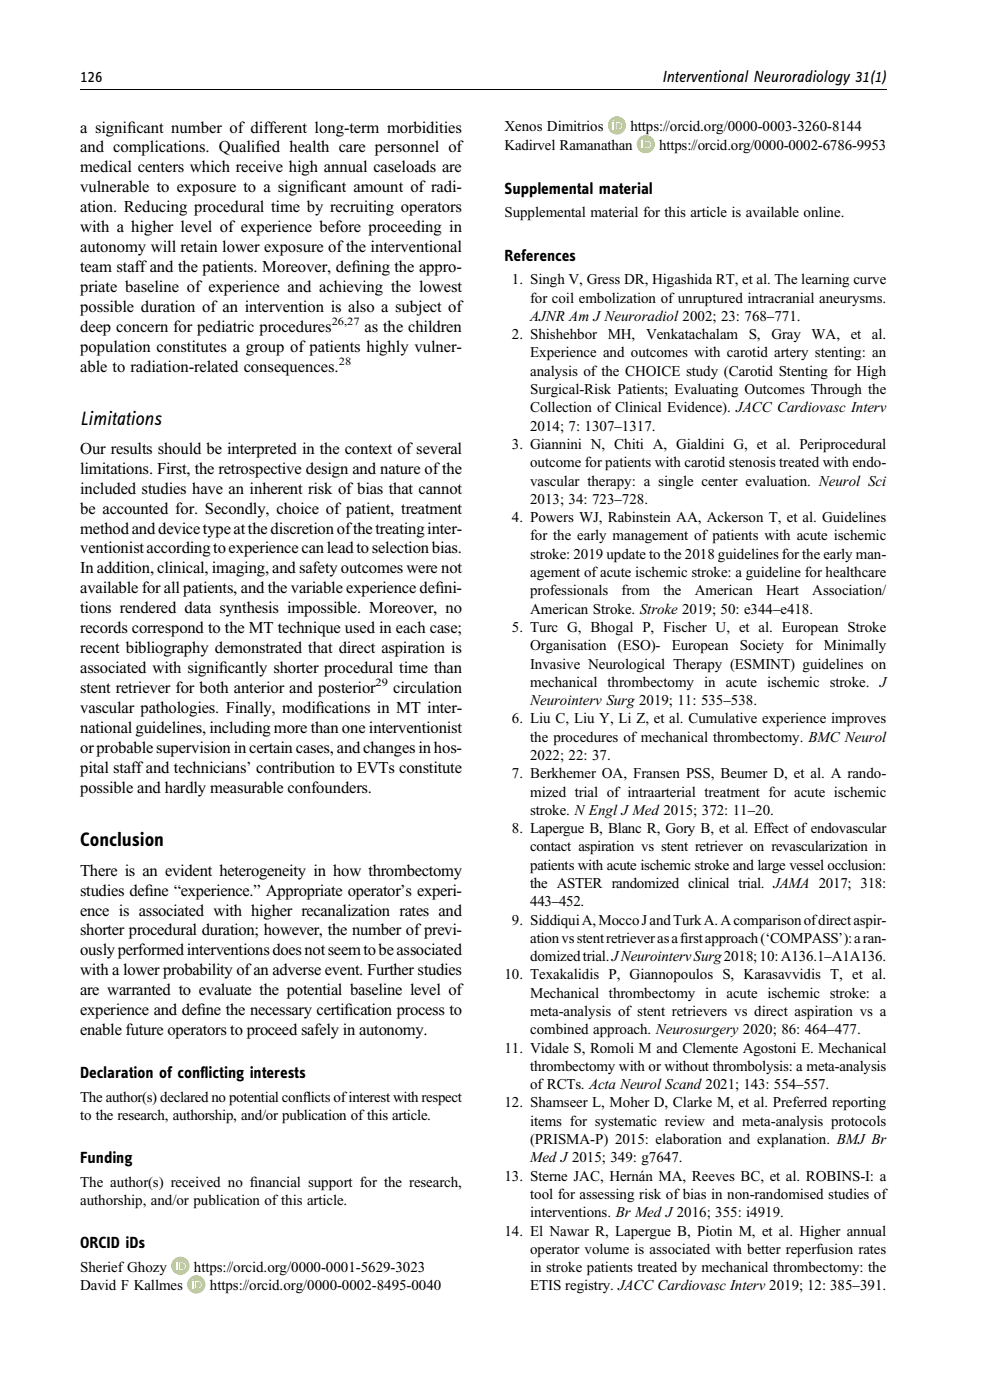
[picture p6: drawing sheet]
<svg xmlns="http://www.w3.org/2000/svg" width="210mm" height="297mm" viewBox="0 0 210 297" stroke-linecap="round" stroke-linejoin="round" font-family="sans-serif">
<defs><g id="words">
<g font-size="4.2">
<text x="17" y="90.3">Limitations</text>
<text x="17" y="179.4">Conclusion</text>
</g>
<g font-size="3.5">
<text x="17" y="17.5">126</text>
<text x="140.4" y="17.5">Interventional Neuroradiology 31(1)</text>
<text x="17" y="28.1">a signifcant number of different long-term morbidities</text>
<text x="27" y="28.1">i</text>
<text x="17" y="32.3">and complications. Qualifed health care personnel of</text>
<text x="54.2" y="32.3">i</text>
<text x="17" y="36.6">medical centers which receive high annual caseloads are</text>
<text x="17" y="40.8">vulnerable to exposure to a signifcant amount of radi-</text>
<text x="65.7" y="40.8">i</text>
<text x="107" y="41.1">Supplemental material</text>
<text x="17" y="45">ation. Reducing procedural time by recruiting operators</text>
<text x="17" y="49.3">with a higher level of experience before proceeding in</text>
<text x="17" y="53.5">autonomy will retain lower exposure ofthe interventional</text>
<text x="17" y="57.7">team staffand the patients. Moreover, defning the appro-</text>
<text x="74.6" y="57.7">i</text>
<text x="107" y="55.4">References</text>
<text x="17" y="62">priate baseline of experience and achieving the lowest</text>
<text x="17" y="66.2">possible duration of an intervention is also a subject of</text>
<text x="17" y="70.4">deep concern for pediatric procedures</text>
<text x="77.3" y="70.4">as the children</text>
<text x="17" y="74.7">population constitutes a group of patients highly vulner-</text>
<text x="17" y="78.9">able to radiation-related consequences.</text>
<text x="17" y="96.3">Our results should be interpreted in the context of several</text>
<text x="17" y="100.5">limitations. First, the retrospective design and nature ofthe</text>
<text x="17" y="104.7">included studies have an inherent risk of bias that cannot</text>
<text x="17" y="109">be accounted for. Secondly, choice of patient, treatment</text>
<text x="17" y="113.2">methodanddevicetypeatthediscretionofthetreatinginter-</text>
<text x="17" y="117.4">ventionistaccordingtoexperiencecanleadtoselectionbias.</text>
<text x="17" y="121.7">In addition, clinical, imaging, and safety outcomes were not</text>
<text x="17" y="125.9">available for all patients, and the variable experience defni-</text>
<text x="92.3" y="125.9">i</text>
<text x="17" y="130.1">tions rendered data synthesis impossible. Moreover, no</text>
<text x="17" y="134.4">records correspond to the MT technique used in each case;</text>
<text x="17" y="138.6">recent bibliography demonstrated that direct aspiration is</text>
<text x="17" y="142.8">associated with signifcantly shorter procedural time than</text>
<text x="46.4" y="142.8">i</text>
<text x="17" y="147.1">stent retriever for both anterior and posterior</text>
<text x="83.4" y="147.1">circulation</text>
<text x="17" y="155.5">national guidelines, including more than one interventionist</text>
<text x="17" y="151.3">vascular pathologies. Finally, modifcations in MT inter-</text>
<text x="66.9" y="151.3">i</text>
<text x="17" y="159.8">orprobablesupervisionincertaincases,andchangesinhos-</text>
<text x="17" y="164">pital staffand technicians’ contribution to EVTs constitute</text>
<text x="17" y="168.2">possible and hardly measurable confounders.</text>
<text x="17" y="185.7">There is an evident heterogeneity in how thrombectomy</text>
<text x="17" y="190">studies defne “experience.” Appropriate operator’s experi-</text>
<text x="30.6" y="190">i</text>
<text x="17" y="194.2">ence is associated with higher recanalization rates and</text>
<text x="17" y="198.4">shorter procedural duration; however, the number of previ-</text>
<text x="17" y="202.7">ouslyperformedinterventionsdoesnotseemtobeassociated</text>
<text x="17" y="206.9">with a lower probability ofan adverse event. Further studies</text>
<text x="17" y="211.1">are warranted to evaluate the potential baseline level of</text>
<text x="17" y="215.4">experience and defne the necessary certifcation process to</text>
<text x="41.8" y="215.4">i</text>
<text x="73" y="215.4">i</text>
<text x="17" y="219.6">enable future operators to proceed safely in autonomy.</text>
<text x="17" y="228.7">Declaration of conficting interests</text>
<text x="42.5" y="228.7">l</text>
<text x="17" y="246.7">Funding</text>
<text x="17" y="264.8">ORCID iDs</text>
</g>
<g font-size="3.2">
<text x="107" y="27.9">Xenos Dimitrios</text>
<text x="133.7" y="27.9">https://orcid.org/0000-0003-3260-8144</text>
<text x="107" y="31.8">Kadirvel Ramanathan</text>
<text x="139.8" y="31.8">https://orcid.org/0000-0002-6786-9953</text>
<text x="107" y="46.1">Supplemental material for this article is available online.</text>
<text x="108.6" y="60.3">1. Singh V, Gress DR, Higashida RT, et al. The learning curve</text>
<text x="112.5" y="64.2">for coil embolization of unruptured intracranial aneurysms.</text>
<text x="108.6" y="72">2. Shishehbor MH,</text>
<text x="112.5" y="68.1">AJNR Am JNeuroradiol 2002; 23: 768–771.</text>
<text x="137" y="72">Venkatachalam</text>
<text x="158.8" y="72">S,</text>
<text x="163.6" y="72">Gray</text>
<text x="172.2" y="72">WA,</text>
<text x="180.5" y="72">et</text>
<text x="185" y="72">al.</text>
<text x="112.5" y="75.8">Experience and outcomes with carotid artery stenting: an</text>
<text x="112.5" y="79.7">analysis of the CHOICE study (Carotid Stenting for High</text>
<text x="112.5" y="83.6">Surgical-Risk Patients; Evaluating Outcomes Through the</text>
<text x="112.5" y="87.5">Collection of Clinical Evidence). JACC Cardiovasc Interv</text>
<text x="108.6" y="95.2">3. Giannini N, Chiti A, Gialdini G, et al. Periprocedural</text>
<text x="112.5" y="91.4">2014; 7: 1307–1317.</text>
<text x="112.5" y="99.1">outcome for patients with carotid stenosis treated with endo-</text>
<text x="112.5" y="103">vascular therapy: a single center evaluation. Neurol Sci</text>
<text x="112.5" y="106.9">2013; 34: 723–728.</text>
<text x="108.6" y="110.8">4. Powers WJ, Rabinstein AA, Ackerson T, et al. Guidelines</text>
<text x="112.5" y="114.7">for the early management of patients with acute ischemic</text>
<text x="112.5" y="118.5">stroke: 2019 update to the 2018 guidelines for the early man-</text>
<text x="112.5" y="122.4">agement ofacute ischemic stroke: a guideline for healthcare</text>
<text x="112.5" y="126.3">professionals</text>
<text x="112.5" y="130.2">American Stroke. Stroke 2019; 50: e344–e418.</text>
<text x="131.8" y="126.3">from</text>
<text x="140.7" y="126.3">the</text>
<text x="147.4" y="126.3">American</text>
<text x="162.5" y="126.3">Heart</text>
<text x="172.3" y="126.3">Association/</text>
<text x="108.6" y="134.1">5. Turc G, Bhogal P, Fischer U, et al. European Stroke</text>
<text x="112.5" y="137.9">Organisation</text>
<text x="131.1" y="137.9">(ESO)-</text>
<text x="142.5" y="137.9">European</text>
<text x="156.9" y="137.9">Society</text>
<text x="168.7" y="137.9">for</text>
<text x="174.7" y="137.9">Minimally</text>
<text x="112.5" y="141.8">Invasive Neurological Therapy (ESMINT) guidelines on</text>
<text x="112.5" y="145.7">mechanical thrombectomy in acute ischemic stroke. J</text>
<text x="112.5" y="149.6">Neurointerv Surg 2019; 11: 535–538.</text>
<text x="108.6" y="153.5">6. Liu C, Liu Y, Li Z, et al. Cumulative experience improves</text>
<text x="112.5" y="157.3">the procedures of mechanical thrombectomy. BMC Neurol</text>
<text x="112.5" y="161.2">2022; 22: 37.</text>
<text x="108.6" y="165.1">7. Berkhemer OA, Fransen PSS, Beumer D, et al. A rando-</text>
<text x="112.5" y="169">mized trial of intraarterial treatment for acute ischemic</text>
<text x="112.5" y="172.9">stroke. N Engl JMed 2015; 372: 11–20.</text>
<text x="108.6" y="176.7">8. Lapergue B, Blanc R, Gory B, et al. Effect of endovascular</text>
<text x="112.5" y="180.6">contact aspiration vs stent retriever on revascularization in</text>
<text x="112.5" y="184.5">patients with acute ischemic stroke and large vessel occlusion:</text>
<text x="112.5" y="188.4">the ASTER randomized clinical trial. JAMA 2017; 318:</text>
<text x="108.6" y="196.1">9. SiddiquiA,MoccoJandTurkA.Acomparisonofdirectaspir-</text>
<text x="112.5" y="192.3">443–452.</text>
<text x="112.5" y="200">ationvsstentretrieverasafrstapproach(‘COMPASS’):aran-</text>
<text x="112.5" y="203.9">domizedtrial.JNeurointervSurg2018;10:A136.1–A1A136.</text>
<text x="144.3" y="200">i</text>
<text x="107" y="207.8">10. Texakalidis P, Giannopoulos S, Karasavvidis T, et al.</text>
<text x="112.5" y="211.7">Mechanical thrombectomy in acute ischemic stroke: a</text>
<text x="112.5" y="215.5">meta-analysis of stent retrievers vs direct aspiration vs a</text>
<text x="112.5" y="219.4">combined approach. Neurosurgery 2020; 86: 464–477.</text>
<text x="107" y="223.3">11. Vidale S, Romoli M and Clemente Agostoni E. Mechanical</text>
<text x="112.5" y="227.2">thrombectomy with or without thrombolysis: a meta-analysis</text>
<text x="17" y="233.7">The author(s) declared no potential conficts ofinterest with respect</text>
<text x="64.2" y="233.7">l</text>
<text x="112.5" y="231.1">of RCTs. Acta Neurol Scand 2021; 143: 554–557.</text>
<text x="17" y="237.7">to the research, authorship, and/or publication of this article.</text>
<text x="107" y="234.9">12. Shamseer L, Moher D, Clarke M, et al. Preferred reporting</text>
<text x="112.5" y="238.8">items for systematic review and meta-analysis protocols</text>
<text x="112.5" y="242.7">(PRISMA-P) 2015: elaboration and explanation. BMJ Br</text>
<text x="17" y="251.7">The author(s) received no fnancial support for the research,</text>
<text x="53" y="251.7">i</text>
<text x="107" y="250.5">13. Sterne JAC, Hernán MA, Reeves BC, et al. ROBINS-I: a</text>
<text x="112.5" y="246.6">Med J2015; 349: g7647.</text>
<text x="17" y="255.7">authorship, and/or publication of this article.</text>
<text x="112.5" y="254.4">tool for assessing risk of bias in non-randomised studies of</text>
<text x="107" y="262.1">14. El Nawar R, Lapergue B, Piotin M, et al. Higher annual</text>
<text x="112.5" y="258.2">interventions. Br Med J2016; 355: i4919.</text>
<text x="17" y="269.8">Sherief Ghozy</text>
<text x="41.1" y="269.8">https://orcid.org/0000-0001-5629-3023</text>
<text x="112.5" y="266">operator volume is associated with better reperfusion rates</text>
<text x="112.5" y="269.9">in stroke patients treated by mechanical thrombectomy: the</text>
<text x="17" y="273.8">David F Kallmes</text>
<text x="44.5" y="273.8">https://orcid.org/0000-0002-8495-0040</text>
<text x="112.5" y="273.8">ETIS registry. JACC Cardiovasc Interv 2019; 12: 385–391.</text>
</g>
<g font-size="2.4">
<text x="70.4" y="68.9">26,27</text>
<text x="71.9" y="77.3">28</text>
<text x="79.6" y="145.5">29</text>
</g>
</g></defs>
<circle cx="38.3" cy="268.5" r="1.91" fill="#a5cd3a"/>
<g fill="#fff">
<path d="M37.4 267.8h.2v1.6h-.2z"/>
<path d="M38.2 268v1.2a.68 .68 0 0 0 1-.6 .68 .68 0 0 0-1-.6zM38 267.8a1.11 1.11 0 0 1 1.4 .5 .8 .8 0 0 1-.8 1.1h-.6z"/>
<circle cx="37.5" cy="267.5" r=".15"/>
</g>
<circle cx="41.6" cy="272.5" r="1.91" fill="#a5cd3a"/>
<g fill="#fff">
<path d="M40.8 271.8h.2v1.6h-.2z"/>
<path d="M41.6 272v1.1a.68 .68 0 0 0 1-.5 .68 .68 0 0 0-1-.6zM41.4 271.8a1.11 1.11 0 0 1 1.4 .5 .8 .8 0 0 1-.8 1.1h-.6z"/>
<circle cx="40.9" cy="271.4" r=".15"/>
</g>
<circle cx="130.9" cy="26.6" r="1.91" fill="#a5cd3a"/>
<g fill="#fff">
<path d="M130 25.9h.2v1.6h-.2z"/>
<path d="M130.8 26.1v1.2a.68 .68 0 0 0 1-.6 .68 .68 0 0 0-1-.6zM130.6 25.9a1.11 1.11 0 0 1 1.4 .5 .8 .8 0 0 1-.8 1.1h-.6z"/>
<circle cx="130.1" cy="25.5" r=".15"/>
</g>
<circle cx="137" cy="30.6" r="1.91" fill="#a5cd3a"/>
<g fill="#fff">
<path d="M136.1 29.9h.3v1.6h-.3z"/>
<path d="M136.9 30.1v1.1a.68 .68 0 0 0 1-.5 .68 .68 0 0 0-1-.6zM136.7 29.9a1.11 1.11 0 0 1 1.4 .5 .8 .8 0 0 1-.8 1.1h-.6z"/>
<circle cx="136.2" cy="29.5" r=".15"/>
</g>
<path d="M17 19h171" fill="none" stroke="#000" stroke-width=".21"/>
<use href="#words"/>
</svg>
